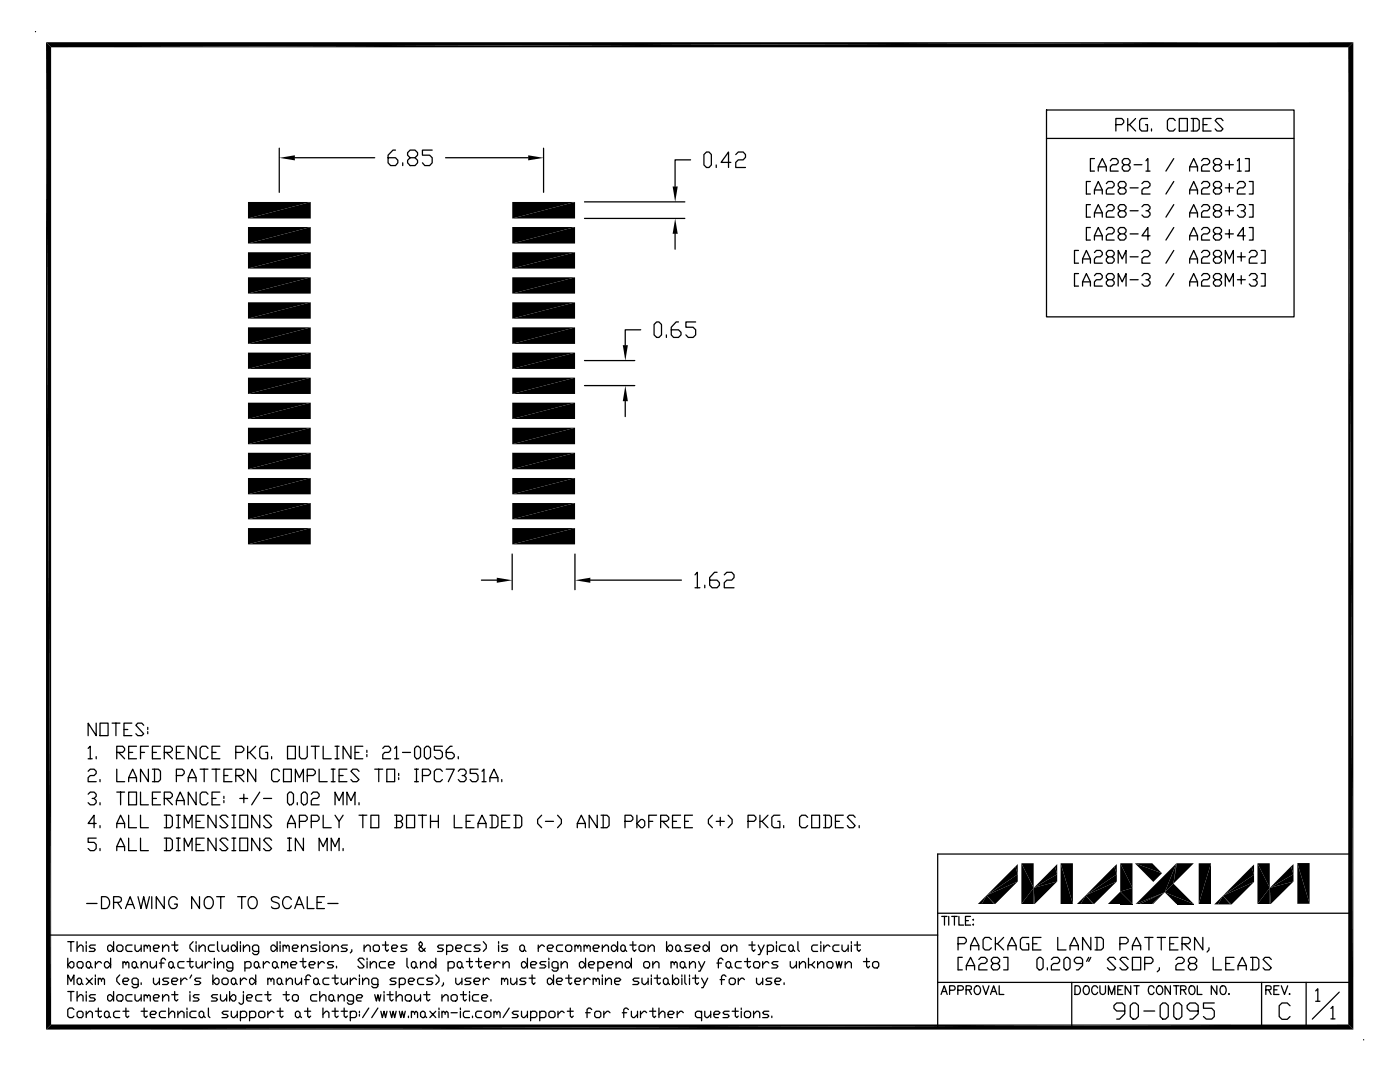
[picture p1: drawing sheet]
<svg xmlns="http://www.w3.org/2000/svg" width="279mm" height="216mm" viewBox="0 0 279 216" stroke-linecap="round" stroke-linejoin="round" font-family="sans-serif">
<g fill="none" stroke="#000" stroke-width=".25">
<path d="M7.1 6.3h.1M55.7 29.6v8.8M58.8 31.5h16M78.9 30h-.5l-1 1v1.5l.6 .5h.9l.5-.5v-.5l-.5-.5h-1.5M80.4 32.5v.5M81.9 31.5l-.6-.5v-.5l.6-.5h.9l.5 .5v.5l-.5 .5h-.9l-.6 .5v.5l.6 .5h.9l.5-.5v-.5l-.5-.5M86.3 30h-2v1h1.4l.6 .5v1l-.6 .5h-.9l-.5-.5M88.9 31.5h16.5M108.5 29.6v8.8M137.8 31.9h-3.1v5.3M140.5 30.8l.5-.5h.5l.5 .5v2.1l-.5 .5h-.5l-.5-.5zM142.9 32.9v.5"/>
<path d="M145.9 32.4h-2l1.5-2.1v3.1M146.8 30.8l.5-.5h1l.5 .5v.6l-.5 .5h-1l-.5 .5v1h2M208.9 21.9h49.4v41.3h-49.4zM208.9 27.6h49.4M217.6 36.2h-.8v2.5h.8M218.4 31.6h-.8v2.5h.8M218.4 38.7v-.8l.8-1.7 .8 1.7v.8M218.4 37.9h1.6M219.2 34.1v-.8l.8-1.7 .8 1.7v.8M219.2 33.3h1.6M220.8 36.6l.4-.4h.8l.4 .4v.5l-.4 .4h-.8l-.4 .4v.8h1.6M221.6 32.1l.4-.5h.8l.4 .5v.4l-.4 .4h-.8l-.4 .4v.8h1.6"/>
<path d="M222.7 24.9h1.2l.4-.5v-.3l-.4-.5h-1.2v2.5M223.5 37.5l-.3-.4v-.5l.3-.4h.8l.4 .4v.5l-.4 .4h-.8l-.3 .4v.4l.3 .4h.8l.4-.4v-.4l-.4-.4M224.3 32.9l-.3-.4v-.4l.3-.5h.8l.4 .5v.4l-.4 .4h-.8l-.3 .4v.4l.3 .4h.8l.4-.4v-.4l-.4-.4M225.1 23.6v2.5M225.4 24.9l1.2 1.2M225.5 37.5h1.6M226.3 32.9h1.6M226.6 23.6l-1.2 1.3h-.3M227.9 36.6l.4-.4h.8l.4 .4v.5l-.4 .4h-.8l-.4 .4v.8h1.6M228.7 32.1l.4-.5v2.5M228.7 34.1h.8M229 23.6h-1.2l-.4 .5v1.6l.4 .4h1.2v-1.2h-.4"/>
<path d="M229.8 25.7v.4M234.3 31.6l-1.6 2.5M234.3 36.2l-1.6 2.5M234.5 24.1l-.3-.5h-.8l-.4 .5v1.6l.4 .4h.8l.3-.4M235.4 23.6h1.6v2.5h-1.6zM237.4 34.1v-.8l.8-1.7 .8 1.7v.8M237.4 38.7v-.8l.8-1.7 .8 1.7v.8M237.4 33.3h1.6M237.4 37.9h1.6M237.7 23.6h1.2l.4 .5v1.6l-.4 .4h-1.2M238.1 23.6v2.5M239.8 32.1l.4-.5h.8l.4 .5v.4l-.4 .4h-.8l-.4 .4v.8h1.6"/>
<path d="M239.8 36.6l.4-.4h.8l.4 .4v.5l-.4 .4h-.8l-.4 .4v.8h1.6M240.1 24.9h.8M241.7 23.6h-1.6v2.5h1.6M242.6 32.9l-.4-.4v-.4l.4-.5h.8l.4 .5v.4l-.4 .4h-.8l-.4 .4v.4l.4 .4h.8l.4-.4v-.4l-.4-.4M242.6 37.5l-.4-.4v-.5l.4-.4h.8l.4 .4v.5l-.4 .4h-.8l-.4 .4v.4l.4 .4h.8l.4-.4v-.4l-.4-.4M244.1 24.1l-.4-.5h-.8l-.4 .5 1.6 1.6-.4 .4h-.8l-.4-.4M244.5 32.9h1.6M244.5 37.5h1.6M245.3 32.1v1.6M245.3 36.6v1.7M247 32.1l.3-.5v2.5M247 36.6l.3-.4h.8l.4 .4v.5l-.4 .4h-.8l-.3 .4v.8h1.5"/>
<path d="M247 34.1h.7M248.5 31.6h.8v2.5h-.8M249.3 36.2h.8v2.5h-.8M116.6 43.6h20.1M116.6 40.3h20.1M134.7 46.6v3.1M215.2 50h-.8v2.5h.8M215.2 54.6h-.8v2.5h.8M216 52.5v-.8l.8-1.7 .8 1.7v.8M216 57.1v-.9l.8-1.6 .8 1.6v.9M216 51.7h1.6M216 56.2h1.6"/>
<path d="M217.6 40.8h-.8v2.5h.8M217.6 45.4h-.8v2.5h.8M218.4 43.3v-.8l.8-1.7 .8 1.7v.8M218.4 47.9v-.8l.8-1.7 .8 1.7v.8M218.4 50.4l.4-.4h.8l.4 .4v.4l-.4 .4h-.8l-.4 .5v.8h1.6M218.4 55l.4-.4h.8l.4 .4v.4l-.4 .4h-.8l-.4 .4v.9h1.6M218.4 42.5h1.6M218.4 47.1h1.6M220.8 41.3l.4-.5h.8l.4 .5v.3l-.4 .5h-.8l-.4 .4v.8h1.6M220.8 45.8l.4-.4h.8l.4 .4v.4l-.4 .5h-.8l-.4 .4v.8h1.6M221.2 51.2l-.4-.4v-.4l.4-.4h.8l.4 .4v.4l-.4 .4h-.8l-.4 .5v.4l.4 .4h.8l.4-.4v-.4l-.4-.5M221.2 55.8l-.4-.4v-.4l.4-.4h.8l.4 .4v.4l-.4 .4h-.8l-.4 .4v.5l.4 .4h.8l.4-.4v-.5l-.4-.4"/>
<path d="M223.2 52.5v-2.5l.8 1.7 .7-1.7v2.5M223.2 57.1v-2.5l.8 1.6 .7-1.6v2.5M223.5 42.1l-.3-.5v-.3l.3-.5h.8l.4 .5v.3l-.4 .5h-.8l-.3 .4v.4l.3 .4h.8l.4-.4v-.4l-.4-.4M223.5 46.7l-.3-.5v-.4l.3-.4h.8l.4 .4v.4l-.4 .5h-.8l-.3 .4v.4l.3 .4h.8l.4-.4v-.4l-.4-.4M225.5 42.1h1.6M225.5 46.7h1.6M225.5 51.2h1.6M225.5 55.8h1.6M227.9 41.3l.4-.5h.8l.4 .5v.3l-.4 .5h-.4M227.9 50.4l.4-.4h.8l.4 .4v.4l-.4 .4h-.8l-.4 .5v.8h1.6M227.9 55l.4-.4h.8l.4 .4v.4l-.4 .4h-.4M229.1 42.1l.4 .4v.4l-.4 .4h-.8l-.4-.4"/>
<path d="M229.1 55.8l.4 .4v.5l-.4 .4h-.8l-.4-.4M229.5 47.1h-1.6l1.2-1.7v2.5M234.3 40.8l-1.6 2.5M234.3 45.4l-1.6 2.5M234.3 50l-1.6 2.5M234.3 54.6l-1.6 2.5M237.4 43.3v-.8l.8-1.7 .8 1.7v.8M237.4 47.9v-.8l.8-1.7 .8 1.7v.8M237.4 52.5v-.8l.8-1.7 .8 1.7v.8M237.4 57.1v-.9l.8-1.6 .8 1.6v.9M237.4 42.5h1.6M237.4 47.1h1.6"/>
<path d="M237.4 51.7h1.6M237.4 56.2h1.6M239.8 41.3l.4-.5h.8l.4 .5v.3l-.4 .5h-.8l-.4 .4v.8h1.6M239.8 45.8l.4-.4h.8l.4 .4v.4l-.4 .5h-.8l-.4 .4v.8h1.6M239.8 50.4l.4-.4h.8l.4 .4v.4l-.4 .4h-.8l-.4 .5v.8h1.6M239.8 55l.4-.4h.8l.4 .4v.4l-.4 .4h-.8l-.4 .4v.9h1.6M242.6 42.1l-.4-.5v-.3l.4-.5h.8l.4 .5v.3l-.4 .5h-.8l-.4 .4v.4l.4 .4h.8l.4-.4v-.4l-.4-.4M242.6 46.7l-.4-.5v-.4l.4-.4h.8l.4 .4v.4l-.4 .5h-.8l-.4 .4v.4l.4 .4h.8l.4-.4v-.4l-.4-.4M242.6 51.2l-.4-.4v-.4l.4-.4h.8l.4 .4v.4l-.4 .4h-.8l-.4 .5v.4l.4 .4h.8l.4-.4v-.4l-.4-.5M242.6 55.8l-.4-.4v-.4l.4-.4h.8l.4 .4v.4l-.4 .4h-.8l-.4 .4v.5l.4 .4h.8l.4-.4v-.5l-.4-.4M244.5 52.5v-2.5l.8 1.7 .8-1.7v2.5M244.5 57.1v-2.5l.8 1.6 .8-1.6v2.5"/>
<path d="M244.5 42.1h1.6M244.5 46.7h1.6M245.3 41.3v1.6M245.3 45.8v1.7M247 41.3l.3-.5h.8l.4 .5v.3l-.4 .5h-.4M247 51.2h1.5M247 55.8h1.5M247.7 50.4v1.7M247.7 55v1.7M248.1 42.1l.4 .4v.4l-.4 .4h-.8l-.3-.4M248.5 47.1h-1.5l1.1-1.7v2.5M249.3 40.8h.8v2.5h-.8"/>
<path d="M249.3 45.4h.8v2.5h-.8M249.3 50.4l.4-.4h.8l.4 .4v.4l-.4 .4h-.8l-.4 .5v.8h1.6M249.3 55l.4-.4h.8l.4 .4v.4l-.4 .4h-.4M250.5 55.8l.4 .4v.5l-.4 .4h-.8l-.4-.4M251.7 50h.8v2.5h-.8M251.7 54.6h.8v2.5h-.8M116.6 71.9h10.1M116.6 76.9h10.1M127.9 65.8h-3.1v3.1M130.5 64.7l.5-.5h.5l.5 .5v2.1l-.5 .5h-.5l-.5-.5zM133 66.8v.5M135.4 64.2h-.5l-.9 1.1v1.5l.4 .5h1l.5-.5v-.5l-.5-.5h-1.4"/>
<path d="M138.8 64.2h-1.9v1.1h1.4l.5 .5v1l-.5 .5h-.9l-.5-.5M124.8 80v3.1M96.1 115.8h3M102.2 110.6v7.1M114.7 110.6v7.1M117.8 115.8h18.2M138.7 114.7l.5-.5v3.1M138.7 117.3h1M140.7 116.8v.5M143.1 114.2h-.5l-1 1.1v1.5l.5 .5h1l.5-.5v-.5l-.5-.5h-1.5M144.5 114.7l.6-.5h.9l.5 .5v.6l-.5 .5h-.9l-.6 .5v1h2M17.6 149.3l.4-.4v2.5"/>
<path d="M17.6 153.9l.4-.4h.8l.4 .4v.4l-.4 .4h-.8l-.4 .5v.8h1.6M17.6 158.5l.4-.4h.8l.4 .4v.4l-.4 .4h-.4M17.6 151.4h.8M18.8 159.3l.4 .4v.5l-.4 .4h-.8l-.4-.4M19.2 144.3v2.5l-1.6-2.5v2.5M19.2 151v.4M20 144.3h1.6v2.5h-1.6zM20 155.6v.4M22.4 144.3h1.5M23.1 144.3v2.5M23.3 150.1h1.2l.4-.4v-.4l-.4-.4h-1.2v2.5M23.3 153.5v2.5h1.6"/>
<path d="M23.3 158.1h1.6M23.7 150.1l1.2 1.3M24.1 158.1v2.5M24.7 145.6h.8M25.7 156v-.8l.8-1.7 .7 1.7v.8M25.7 158.1h1.5v2.5h-1.5zM25.7 150.1h.8M25.7 155.2h1.5M26.3 144.3h-1.6v2.5h1.6M27.2 148.9h-1.5v2.5h1.5M28 158.1v2.5h1.6M28 150.1h.9"/>
<path d="M28.7 144.7l-.4-.4h-.8l-.4 .4 1.6 1.7-.4 .4h-.8l-.4-.4M29.5 145.1v.5M29.5 146v.4M29.6 148.9h-1.6v2.5M29.6 153.5v2.5l-1.6-2.5v2.5M30.4 153.5h1.2l.4 .4v1.7l-.4 .4h-1.2M30.4 150.1h.8M30.4 159.3h.8M30.8 153.5v2.5M32 148.9h-1.6v2.5h1.6M32 158.1h-1.6v2.5h1.6M32.8 150.1h1.2l.4-.4v-.4l-.4-.4h-1.2v2.5"/>
<path d="M32.8 159.3h1.2l.4-.4v-.4l-.4-.4h-1.2v2.5M33.2 150.1l1.2 1.3M33.2 159.3l1.2 1.3M35.2 154.7h1.2l.4-.4v-.4l-.4-.4h-1.2v2.5M35.2 150.1h.8M35.2 159.7h1.6M36.8 148.9h-1.6v2.5h1.6M37.6 156v-.8l.7-1.7 .8 1.7v.8M37.6 155.2h1.5M39.1 148.9v2.5l-1.5-2.5v2.5M39.1 158.1v2.5l-1.5-2.5v2.5M39.9 153.5h1.6"/>
<path d="M40.7 153.5v2.5M41.5 149.3l-.4-.4h-.8l-.4 .4v1.7l.4 .4h.8l.4-.4M41.5 158.5l-.4-.4h-.8l-.4 .4v1.7l.4 .4h.8l.4-.4M42.3 150.1h.8M42.3 153.5h1.6M42.3 159.3h.8M43.1 153.5v2.5M43.9 148.9h-1.6v2.5h1.6M43.9 158.1h-1.6v2.5h1.6M44.7 154.7h.8M44.7 158.9v.4M44.7 159.7v.5"/>
<path d="M46.3 153.5h-1.6v2.5h1.6M47.1 150.1h1.1l.5-.4v-.4l-.5-.4h-1.1v2.5M47.1 154.7h1.1l.5-.4v-.4l-.5-.4h-1.1v2.5M47.5 154.7l1.2 1.3M47.9 159.3h1.5M48.7 158.5v1.7M49.4 148.9v2.5M49.8 150.1l1.2 1.3M51 148.9l-1.2 1.2h-.4M51 153.5v2.5l-1.6-2.5v2.5M51.8 158.1l-1.6 2.5M52.6 159.3h1.6"/>
<path d="M53.4 148.9h-1.2l-.4 .4v1.7l.4 .4h1.2v-1.3h-.4M54.2 151v.4M55.8 153.9l-.4-.4h-.8l-.4 .4v1.7l.4 .4h.8l.4-.4M56.6 153.5h1.5v2.5h-1.5zM57.4 148.9h1.5v2.5h-1.5zM57.8 158.1h.3l.5 .4v1.7l-.5 .4h-.3l-.4-.4v-1.7zM58.9 156v-2.5l.9 1.7 .8-1.7v2.5M59.8 148.9v2.1l.3 .4h.8l.4-.4v-2.1M60.6 158.1h.3l.4 .4v1.7l-.4 .4h-.3l-.5-.4v-1.7zM61.3 154.7h1.2l.4-.4v-.4l-.4-.4h-1.2v2.5M62.1 158.5l.4-.4h.8l.4 .4v.4l-.4 .4h-.8l-.4 .4v.9h1.6M62.1 148.9h1.6"/>
<path d="M62.9 148.9v2.5M63.7 153.5v2.5h1.6M64.5 148.9v2.5h1.6M66.1 153.5h.8M66.1 156h.8M66.5 153.5v2.5M66.9 151.4h.8M66.9 148.9h.8M67.3 148.9v2.5M67.7 154.7h.8M69.2 153.5h-1.5v2.5h1.5M70 148.9v2.5l-1.5-2.5v2.5"/>
<path d="M70.8 150.1h.8M71.6 153.9l-.4-.4h-.8l-.4 .4 1.6 1.7-.4 .4h-.8l-.4-.4M72.4 148.9h-1.6v2.5h1.6M73.2 149.7v.4M73.2 150.6v.4M74.8 153.5h1.6M75.6 153.5v2.5M76.4 149.3l.4-.4h.8l.4 .4v.4l-.4 .4h-.8l-.4 .5v.8h1.6M77.2 153.5h1.6v2.5h-1.6zM78.8 149.3l.3-.4v2.5M78.8 151.4h.8M79.6 154.3v.4"/>
<path d="M79.6 155.2v.4M80.3 150.1h1.6M82.7 153.5h.8M82.7 156h.8M83.1 148.9h.4l.4 .4v1.7l-.4 .4h-.4l-.4-.4v-1.7zM83.1 153.5v2.5M84.3 154.7h1.2l.4-.4v-.4l-.4-.4h-1.2v2.5M84.7 149.3l.4-.4h.4l.4 .4v1.7l-.4 .4h-.4l-.4-.4zM88.3 148.9h-1.6v.8h1.2l.4 .4v.9l-.4 .4h-.8l-.4-.4M88.3 153.9l-.4-.4h-.8l-.4 .4v1.7l.4 .4h.8l.4-.4M89 153.5h1.7l-1.2 2.5M90.2 148.9h-.3l-.9 .8v1.3l.5 .4h.7l.5-.4v-.4l-.5-.5h-1.2"/>
<path d="M91.5 153.9l.3-.4h.8l.4 .4v.4l-.4 .4h-.4M91.5 151v.4M92.6 154.7l.4 .5v.4l-.4 .4h-.8l-.3-.4M95.4 153.5h-1.6v.8h1.2l.4 .4v.9l-.4 .4h-.8l-.4-.4M96.2 153.9l.4-.4v2.5M96.2 156h.8M97.8 156v-.8l.8-1.7 .8 1.7v.8M97.8 155.2h1.6M100.1 155.6v.4M19.2 164.3h-1.6l1.2-1.6v2.5M19.2 167.2h-1.6v.9h1.2l.4 .4v.8l-.4 .4h-.8l-.4-.4M20 160.2v.4"/>
<path d="M20 164.7v.5M20 169.3v.4M20.3 178.9h.8a1.26 1.26 0 0 1 .8 1.2 1.26 1.26 0 0 1-.8 1.2h-.8zM23.3 165.2v-.9l.8-1.6 .8 1.6v.9M23.3 169.7v-.8l.8-1.7 .8 1.7v.8M23.3 164.3h1.6M23.3 168.9h1.6M25.7 162.7v2.5h1.5M25.7 167.2v2.5h1.5M27.5 178.9l.6 2.4 .6-2.4 .5 2.4 .6-2.4M28 162.7v2.5h1.6M28 167.2v2.5h1.6"/>
<path d="M30.3 178.9v2.4M32.8 162.7h1.2l.4 .4v1.6l-.4 .5h-1.2M32.8 167.2h1.2l.4 .5v1.6l-.4 .4h-1.2M32.8 178.9v2.4l-1.6-2.4v2.4M33.2 162.7v2.5M33.2 167.2v2.5M35.2 160.6v-.9l.8-1.6 .8 1.6v.9M35.2 162.7h.8M35.2 165.2h.8M35.2 167.2h.8M35.2 169.7h.8M35.4 179.5a.87 .87 0 0 0-1-.6 .87 .87 0 0 0-.7 .9 1.08 1.08 0 0 0 .2 1.1 1.08 1.08 0 0 0 1.1 .3l.3-.2 .1-.6h-.6"/>
<path d="M35.6 162.7v2.5M35.6 167.2v2.5M36.8 165.2v-2.5l.8 1.6 .7-1.6v2.5M36.8 169.7v-2.5l.8 1.7 .7-1.7v2.5M39.1 163.9h.8M39.1 168.5h.8M39.8 178.9v2.4l-1.6-2.4v2.4M40.7 162.7h-1.6v2.5h1.6M40.7 167.2h-1.6v2.5h1.6M41 179.3a.89 .89 0 0 1 1-.4 .89 .89 0 0 1 .6 .9 1.09 1.09 0 0 1-.3 1.2 1.09 1.09 0 0 1-1.1 .2 1.58 1.58 0 0 1-.2-1.9zM43.1 162.7v2.5l-1.6-2.5v2.5M43.1 167.2v2.5l-1.6-2.5v2.5"/>
<path d="M43.2 178.9h1.6M44 178.9v2.4M45.5 163.1l-.4-.4h-.8l-.4 .4 1.6 1.6-.4 .5h-.8l-.4-.5M45.5 167.7l-.4-.5h-.8l-.4 .5 1.6 1.6-.4 .4h-.8l-.4-.4M46.3 162.7h.8M46.3 165.2h.8M46.3 167.2h.8M46.3 169.7h.8M46.7 162.7v2.5M46.7 167.2v2.5M47.4 178.9h1.6M47.9 162.7h1.5v2.5h-1.5z"/>
<path d="M47.9 167.2h1.5v2.5h-1.5zM48.2 178.9v2.4M49.9 179a1.13 1.13 0 0 1 1.4 .5 1.13 1.13 0 0 1-.2 1.5 .87 .87 0 0 1-1 .3 .87 .87 0 0 1-.6-.9 1.29 1.29 0 0 1 .4-1.4zM51.8 162.7v2.5l-1.6-2.5v2.5M51.8 167.2v2.5l-1.6-2.5v2.5M54.2 163.1l-.4-.4h-.8l-.4 .4 1.6 1.6-.4 .5h-.8l-.4-.5M54.2 167.7l-.4-.5h-.8l-.4 .5 1.6 1.6-.4 .4h-.8l-.4-.4M55.7 179.3a.88 .88 0 0 0-.8-.4 .88 .88 0 0 0-.7 .6l.1 .2 .3 .2 .7 .2a.58 .58 0 0 1 .4 .7 .58 .58 0 0 1-.5 .5l-.8-.1-.2-.2M57.4 165.2v-.9l.7-1.6 .8 1.6v.9M57.4 164.3h1.5M57.4 167.2h.7M57.4 169.7h.7"/>
<path d="M57.8 167.2v2.5M58.1 179.5a.9 .9 0 0 0-1-.6 .9 .9 0 0 0-.7 .9 1.09 1.09 0 0 0 .3 1.2 1.09 1.09 0 0 0 1.1 .2l.3-.5M59.3 160.2v.4M59.8 163.9h1.1l.4-.4v-.4l-.4-.4h-1.1v2.5M60.6 167.2v2.5l-1.7-2.5v2.5M61.3 178.9v2.4h1.4M62.1 163.9h1.2l.4-.4v-.4l-.4-.4h-1.2v2.5M63.7 169.7v-2.5l.8 1.7 .8-1.7v2.5M64.5 162.7v2.5h1.6M64.7 178.9h-1.4v2.4h1.4M66.1 169.7v-2.5l.8 1.7 .8-1.7v2.5M66.9 160.6v-2.5l.8 1.6 .8-1.6v2.5"/>
<path d="M66.9 162.7l.8 1.2v1.3M68.5 162.7l-.8 1.2M68.5 169.3v.4M69.2 160.6v-2.5l.8 1.6 .8-1.6v2.5M71.6 160.2v.4M71.6 162.7h1.6M72.4 162.7v2.5M74 162.7h1.6v2.5h-1.6zM78.8 162.7h1.1l.4 .4v.4l-.4 .4M79.1 163.9h.8l.4 .4v.4l-.4 .5h-1.1M79.1 162.7v2.5M81.1 162.7h1.6v2.5h-1.6z"/>
<path d="M83.5 162.7h1.6M84.3 162.7v2.5M85.9 163.9h1.6M85.9 162.7v2.5M87.5 162.7v2.5M90.7 162.7v2.5h1.5M93 163.9h.8M94.6 162.7h-1.6v2.5h1.6M95.4 165.2v-.9l.8-1.6 .8 1.6v.9M95.4 164.3h1.6M97.8 162.7h1.2l.4 .4v1.6l-.4 .5h-1.2M98.2 162.7v2.5"/>
<path d="M100.1 163.9h.8M101.7 162.7h-1.6v2.5h1.6M102.6 162.7h1.1l.4 .4v1.6l-.4 .5h-1.1M102.9 162.7v2.5M108.1 162.7l-.8 .8v.8l.8 .9M108.9 163.9h1.6M111.3 162.7l.7 .8v.8l-.7 .9M115.2 165.2v-.9l.8-1.6 .8 1.6v.9M115.2 164.3h1.6M119.2 162.7v2.5l-1.6-2.5v2.5M120 162.7h1.1l.5 .4v1.6l-.5 .5h-1.1M120.4 162.7v2.5"/>
<path d="M124.7 163.9h1.2l.4-.4v-.4l-.4-.4h-1.2v2.5M127.1 164.3l.8-.8h.4l.4 .4v.8l-.4 .5h-.4zM127.1 162.7v2.5M129.5 163.9h.8M131 162.7h-1.5v2.5M131.8 163.9h1.2l.5-.4v-.4l-.5-.4h-1.2v2.5M132.3 163.9l1.2 1.3M134.2 163.9h.8M135.8 162.7h-1.6v2.5h1.6M136.6 163.9h.8M138.2 162.7h-1.6v2.5h1.6M142.2 162.7l-.8 .8v.8l.8 .9"/>
<path d="M142.9 163.9h1.6M143.7 163.1v1.6M145.3 162.7l.8 .8v.8l-.8 .9M149.3 163.9h1.2l.4-.4v-.4l-.4-.4h-1.2v2.5M151.7 162.7v2.5M152.1 163.9l1.2 1.3M153.3 162.7l-1.2 1.2h-.4M155.6 162.7h-1.1l-.5 .4v1.6l.5 .5h1.1v-1.3h-.4M156.4 164.7v.5M161.2 163.1l-.4-.4h-.8l-.4 .4v1.6l.4 .5h.8l.4-.5M162 162.7h1.6v2.5h-1.6zM164.4 162.7h1.1l.4 .4v1.6l-.4 .5h-1.1"/>
<path d="M164.7 162.7v2.5M166.7 163.9h.8M168.3 162.7h-1.6v2.5h1.6M170.7 163.1l-.4-.4h-.8l-.4 .4 1.6 1.6-.4 .5h-.8l-.4-.5M171.5 164.7v.5M269.6 170.4h-82.5v34.5M9.7 186.6h177.4M13.5 196.4v-1.9l.7 1.3 .6-1.3v1.9M13.5 197.8h1.3M13.5 187.9h1.3M13.5 191.2v1.9M14.2 191.9h.3l.3 .3v.6l-.3 .3h-.3l-.7-.6z"/>
<path d="M14.2 187.9v1.9M14.2 197.8v1.9M15.4 189.2l.6-.6h.3l.3 .3v.9M15.4 192.2l.3-.3h.6l.3 .3v.6l-.3 .3h-.6l-.3-.3zM15.4 195.5l.3-.3h.3l.3 .3v.6l-.3 .3h-.3l-.3-.3zM15.4 199.1l.6-.6h.3l.3 .3v.9M15.4 187.9v1.9M15.4 197.8v1.9M16.3 196.1l.3 .3M17.2 187.9v.3M17.2 188.6v1.2M17.2 197.8v.3"/>
<path d="M17.2 198.5v1.2M17.2 195.2l1.2 1.2M17.3 180.3h2.1M17.5 191.9h.3l.3 .3v.6l-.3 .3h-.3l-.3-.3v-.6zM18.1 192.8l.3 .3M18.4 195.2l-1.2 1.2M19 188.6h-.9l-.3 .3 .3 .3h.6l.3 .3-.3 .3h-.9M19 198.5h-.9l-.3 .3 .3 .3h.6l.3 .4-.3 .2h-.9M19 191.9v1.2M19 194.5v.3M19 195.2v1.2M19.6 195.5l.4-.3 .3 .3v.3"/>
<path d="M19.6 195.2v1.2M20.3 192.2l-.3-.3h-.4l-.6 .6M20.3 195.5l.3-.3 .2 .3v.9M20.8 192.2l.3-.3h.4l.6 .6-.6 .6h-.4l-.3-.3zM21.8 188.6h.3l.6 .6-.6 .6h-.3l-.3-.3v-.6zM21.8 198.5h.3l.6 .6-.6 .6h-.3l-.3-.2v-.7zM22.1 191.2v1.9M22.7 180.1l1.3-.2a.56 .56 0 0 0 0-.9l-1.3-.1v2.4M22.7 187.9v1.9M22.7 197.8v1.9M23.3 188.9l.3-.3h.6l.3 .3v.6l-.3 .3h-.6l-.3-.3zM23.3 198.8l.3-.3h.6l.3 .3v.7l-.3 .2h-.6l-.3-.2z"/>
<path d="M23.4 180.1l.8 1.2M23.9 194.5l-.6 .7v.6l.6 .6M24.5 192.2l.3-.3 .3 .3v.3M24.5 195.8h.9l.3-.3-.3-.3h-.6l-.3 .3v.6l.3 .3h.6M24.5 191.9v1.2M25 181.3l1-2.4 .9 2.4M25.1 192.2l.3-.3 .3 .3v.9M25.4 180.5h1.1M26.4 188.6h-1l-.3 .3v.6l.3 .3h1M26.4 198.5h-1l-.3 .3v.7l.3 .2h1M26.6 191.9h.3l.3 .3v.6l-.3 .3h-.3l-.2-.3v-.6zM26.9 188.6v.9l.3 .3h.4l.6-.6"/>
<path d="M26.9 198.5v1l.3 .2h.4l.6-.6M27.2 192.8l.4 .3M27.6 196.4h-1l-.2-.3v-.6l.2-.3h.6l.4 .3v1.3l-.4 .3h-.6l-.2-.3M28.2 192.5l.6-.6h.3l.3 .3v.9M28.2 188.6v1.2M28.2 191.9v1.2M28.2 196.1v.3M28.2 198.5v1.2M28.8 188.9l.3-.3 .3 .3v.3M28.8 198.8l.3-.3 .3 .3v.3M28.8 188.6v1.2M28.8 198.5v1.2"/>
<path d="M29.4 188.9l.3-.3 .3 .3v.9M29.4 198.8l.3-.3 .3 .3v.9M30 191.9v.9l.3 .3h.3l.6-.6M30.6 189.2h.9l.3-.3-.3-.3h-.6l-.3 .3v.6l.3 .3h.6M30.6 195.2v.9l.3 .3h.3l.6-.6M30.6 199.1h.9l.3-.3-.3-.3h-.6l-.3 .3v.7l.3 .2h.6M31.2 191.9v1.2M31.8 192.2h.9M31.8 195.2v1.2M32.4 189.2l.6-.6h.3l.4 .3v.9M32.4 199.1l.6-.6h.3l.4 .3v.9M32.4 188.6v1.2"/>
<path d="M32.4 198.5v1.2M33 191.5l-.3-.3h-.3l-.2 .3v1.6M33.7 195.2h-1l-.3 .3 .3 .3h.6l.4 .3-.4 .3h-.9M34 191.9h.3l.3 .3v.6l-.3 .3h-.3l-.3-.3v-.6zM34.3 195.8h.9l.3-.3-.3-.3h-.6l-.3 .3v.6l.3 .3h.6M34.3 188.6h1.2M34.3 198.5h1.2M34.6 192.8l.3 .3M34.9 187.9v1.6l.3 .3 .3-.3M34.9 197.8v1.7l.3 .2 .3-.2M36.1 195.2v1.2M36.7 191.9h-.9l-.3 .3v.6l.3 .3h.9"/>
<path d="M37.3 195.5l-.3-.3h-.3l-.6 .6M37.3 191.9h1.2M37.9 191.2v1.6l.3 .3 .3-.3M37.9 197.8v.3M37.9 198.5v1.2M38.2 194.5l-.3 .7M38.5 187.9l-.6 .7v.6l.6 .6M39.1 191.9v.9l.3 .3h.3l.7-.6M39.1 187.9v.3M39.1 188.6v1.2M39.7 189.2l.7-.6h.3l.3 .3v.9M39.7 198.5h-.9l-.3 .3 .3 .3h.6l.3 .4-.3 .2h-.9"/>
<path d="M39.7 188.6v1.2M40.1 195.2h-1l-.3 .3 .3 .3h.6l.4 .3-.4 .3h-.9M40.4 191.9v1.2M41 191.9v1.2M42.2 192.2l-.3-.3h-.3l-.6 .6M42.5 195.8l.6-.6h.3l.3 .3v.6l-.3 .3h-.3zM42.5 194.5v1.9M42.8 188.6h-.9l-.3 .3v.6l.3 .3h.9M42.8 191.2v.3M42.8 191.9v1.2M43.4 187.9v1.6l.3 .3M43.4 192.5l.6-.6h.3l.3 .3v.9"/>
<path d="M43.4 198.5h-.9l-.3 .3 .3 .3h.6l.3 .4-.3 .2h-.9M43.4 191.9v1.2M44 198.5v1l.3 .2h.3l.6-.6M44.3 188.6v.9l.3 .3h.3l.6-.6M44.3 195.5l.3-.3h.6l.3 .3v.6l-.3 .3h-.6l-.3-.3zM45.2 198.5v1.2M45.5 188.6v1.2M45.8 197.8v1.9M46.2 188.9l.3-.3h.3l.5 .6-.5 .6h-.3l-.3-.3zM46.2 195.5l.3-.3h.3l.3 .3v.6l-.3 .3h-.3l-.3-.3zM46.5 193.1h-1l-.3-.3v-.6l.3-.3h.7l.3 .3v1.3l-.3 .3h-.7l-.3-.3M46.5 198.5h.3l.3 .3v.7l-.3 .2h-.3l-.7-.6z"/>
<path d="M47.1 196.1l.2 .3M47.3 187.9v1.9M48 187.9v.3M48 188.6v1.2M48 195.2v1.2M48.6 189.2l.6-.6h.3l.3 .3v.9M48.6 198.5v1.6l-.3 .3h-.3l-.3-.3M48.6 188.6v1.2M48.6 197.8v.3M48.9 192.2l.3-.3h.6l.3 .3v.6l-.3 .3h-.9M48.9 191.9v1.9M49.2 195.5l-.3-.3h-.3l-.6 .6"/>
<path d="M49.2 199.1h.9l.3-.3-.3-.3h-.6l-.3 .3v.7l.3 .2h.6M49.8 195.5l.3-.3h.3l.6 .6-.6 .6h-.3l-.3-.3zM51 191.9h.3l.3 .3v.6l-.3 .3h-.3l-.3-.3v-.6zM51 194.5v1.9M51.6 189.8h-.9l-.3-.3v-.6l.3-.3h.6l.3 .3v1.2l-.3 .4h-.6l-.3-.4M51.6 192.8l.3 .3M52.3 198.5h-1l-.3 .3v.7l.3 .2h1M52.6 191.9v1.2M52.9 198.5h1.2M53.4 195.5l.4-.3 .3 .3v.3M53.4 197.8v1.7l.4 .2 .3-.2M53.4 195.2v1.2"/>
<path d="M53.8 192.2l-.4-.3h-.3l-.5 .6M54.1 188.9l.3-.3h.3l.6 .6-.6 .6h-.3l-.3-.3zM54.1 195.5l.3-.3 .3 .3v.9M54.7 191.9h.3l.3 .3v.6l-.3 .3h-.3l-.3-.3v-.6zM55.3 187.9v1.9M55.3 192.8l.3 .3M55.6 195.2h.3l.3 .3v.6l-.3 .3h-.3l-.3-.3v-.6zM55.9 187.9v.3M55.9 188.6v1.2M56.2 192.2l.3-.3 .3 .3v.3M56.2 191.9v1.2M56.2 196.1l.3 .3"/>
<path d="M56.5 188.9l.3-.3 .3 .3v.3M56.5 188.6v1.2M56.5 198.5h1.2M56.8 192.2l.3-.3 .3 .3v.9M57.1 188.9l.3-.3 .3 .3v.9M57.1 195.8l.6-.6h.3l.4 .3v.9M57.1 197.8v1.7l.3 .2 .3-.2M57.1 195.2v1.2M58 192.5h.9l.3-.3-.3-.3h-.5l-.4 .3v.6l.4 .3h.5M58.4 189.2h.8l.3-.3-.3-.3h-.5l-.3 .3v.6l.3 .3h.5M58.4 198.8l.3-.3h.5l.3 .3v.7l-.3 .2h-.5l-.3-.2zM58.8 181.3l.9-2.4 .9 2.4"/>
<path d="M58.9 195.2v.9l.3 .3h.3l.7-.6M59.2 180.5h1.1M59.9 191.9h1.2M60.2 189.2l.6-.6h.3l.3 .3v.9M60.2 188.6v1.2M60.2 195.2v1.2M60.5 191.2v1.6l.3 .3 .3-.3M60.8 195.5h.9M61.7 192.5h.9l.3-.3-.3-.3h-.6l-.3 .3v.6l.3 .3h.6M62 194.8l-.3-.3h-.3l-.3 .3v1.6M62.6 195.5l.3-.3h.3l.3 .3v.6l-.3 .3h-.3l-.3-.3zM63.2 188.6h-.9l-.3 .3 .3 .3h.6l.3 .3-.3 .3h-.9"/>
<path d="M63.2 198.5h-.9l-.3 .3v.7l.3 .2h.9M63.3 180.1h.9M63.5 191.9v1.2M63.5 196.1l.3 .3M63.8 199.1l.7-.6h.2l.3 .3v.9M63.8 187.9v.3M63.8 188.6v1.2M63.8 197.8v1.9M64.7 188.6h.6l.3 .3v.6l-.3 .3h-.6l-.2-.3v-.6zM64.7 192.2l-.2-.3h-.4l-.6 .6M65.4 180.3h2.1M65.6 195.2h-.9l-.2 .3v.6l.2 .3h.9"/>
<path d="M65.6 198.8l.4-.3h.3l.3 .3v.7l-.3 .2h-.3l-.4-.2zM66.3 189.2l.6-.6h.3l.3 .3v.9M66.3 188.6v1.2M66.3 195.2h1.2M66.6 191.9h-1l-.3 .3 .3 .3h.7l.3 .3-.3 .3h-1M66.6 199.5l.3 .2M66.9 194.5v1.6l.3 .3 .3-.3M67.2 192.8v.3M67.5 199.1l.6-.6h.3l.3 .3v.9M67.5 198.5v1.2M68.1 195.2v.9l.3 .3h.3l.6-.6M69.3 188.6h-.9l-.3 .3 .3 .3h.6l.3 .3-.3 .3h-.9"/>
<path d="M69.3 195.2v1.2M69.9 195.2v1.2M70.2 189.5v.3l-.3 .3M70.5 199.7h-.9l-.3-.2v-.7l.3-.3h.6l.3 .3v1.3l-.3 .3h-.6l-.3-.3M71.1 195.5l-.3-.3h-.3l-.6 .6M71.1 199.1h1l.3-.3-.3-.3h-.7l-.3 .3v.7l.3 .2h.7M71.7 194.5v.3M71.7 195.2v1.2M72.4 195.8l.6-.6h.3l.3 .3v.9M72.4 195.2v1.2M72.7 189.2l.6-.6h.3l.3 .3v.9M72.7 191.5l-.3-.3h-.7l-.3 .3 1.3 1.3-.3 .3h-.7l-.3-.3"/>
<path d="M72.7 188.6v1.2M73.3 191.2v.3M73.3 191.9v1.2M73.9 192.5l.6-.6h.3l.3 .3v.9M73.9 191.9v1.2M74.8 188.6h.6l.3 .3v.6l-.3 .3h-.6l-.3-.3v-.6zM74.8 198.5l.3 1.2 .3-1.2 .3 1.2 .3-1.2M75.4 196.4h-.9l-.3-.3v-.6l.3-.3h.6l.3 .3v1.3l-.3 .3h-.6l-.3-.3M76.3 188.6h1.2M76.6 197.8v.3M76.6 198.5v1.2M76.9 187.9v1.6l.3 .3 .3-.3"/>
<path d="M76.9 191.9h-.9l-.3 .3v.6l.3 .3h.9M77.2 198.5h1.3M77.5 192.5h1l.3-.3-.3-.3h-.7l-.3 .3v.6l.3 .3h.7M77.8 197.8v1.7l.4 .2 .3-.2M78.2 189.2h.9l.3-.3-.3-.3h-.6l-.3 .3v.6l.3 .3h.6M79.1 195.2h-.9l-.4 .3 .4 .3h.6l.3 .3-.3 .3h-1M79.1 199.1l.6-.6h.3l.3 .3v.9M79.1 197.8v1.9M79.7 195.5l.3-.3h.6l.3 .3v.6l-.3 .3h-.9M79.7 195.2v1.9M80.9 198.8l.3-.3h.6l.3 .3v.7l-.3 .2h-.6l-.3-.2zM81.2 188.6h-.9l-.3 .3 .3 .3h.6l.3 .3-.3 .3h-.9"/>
<path d="M81.2 191.2v1.6l.3 .3M81.5 195.8h.9l.3-.3-.3-.3h-.6l-.3 .3v.6l.3 .3h.6M82.1 192.2l.3-.3h.3l.3 .3v.6l-.3 .3h-.3l-.3-.3zM82.7 198.5v1l.3 .2h.3l.6-.6M83 192.8l.3 .3M83.9 192.5l.7-.6h.3l.3 .3v.9M83.9 191.9v1.2M83.9 198.5v1.2M84.6 195.2h-1l-.3 .3v.6l.3 .3h1M84.6 198.5h1.2M84.9 189.2l-.6 .6h-.4l-.3-.3v-.3l.7-.6v-.4l-.4-.3-.3 .3v.4l1.3 1.2M85.2 197.8v1.7l.2 .2 .4-.2"/>
<path d="M85.8 192.2l.3-.3h.3l.6 .6-.6 .6h-.3l-.3-.3zM86.4 195.2h-1l-.2 .3 .2 .3h.7l.3 .3-.3 .3h-.9M87 194.5l.6 .7v.6l-.6 .6M87 191.2v1.9M88.2 199.1l.6-.6h.3l.3 .3v.9M88.2 198.5v1.2M88.5 188.6h-.9l-.3 .3 .3 .3h.6l.3 .3-.3 .3h-.9M88.5 196.1v.3l-.3 .4M89.1 188.9l.3-.3h.6l.4 .3v.6l-.4 .3h-.9M89.1 188.6v1.9M89.4 192.2l.3-.3h.7l.3 .3v.6l-.3 .3h-1M89.4 191.9v1.9"/>
<path d="M90 198.8l.4-.3h.6l.2 .3v.7l-.2 .2h-.6l-.4-.2zM91 189.2h.9l.3-.3-.3-.3h-.7l-.2 .3v.6l.2 .3h.7M91 195.2v.9l.2 .3h.3l.7-.6M91.2 192.2l.3-.3h.4l.3 .3v.6l-.3 .3h-.4l-.3-.3zM91.9 198.5h1.2M92.2 192.8l.3 .3M92.2 195.2v1.2M92.5 197.8v1.7l.3 .2 .3-.2M93.1 191.9h1.2M93.7 191.2v1.6l.3 .3 .3-.3M93.7 197.8v.3M93.7 198.5v1.2"/>
<path d="M94 188.6h-.9l-.3 .3v.6l.3 .3h.9M94 195.2h-.9l-.3 .3 .3 .3h.6l.3 .3-.3 .3h-.9M94.6 195.8h.9l.3-.3-.3-.3h-.6l-.3 .3v.6l.3 .3h.6M94.9 191.9h1.2M95.5 191.2v1.6l.3 .3 .3-.3M95.5 198.5h-.9l-.3 .3v.7l.3 .2h.9M95.8 188.6h-.9l-.3 .3 .3 .3h.6l.3 .3-.3 .3h-.9M96.1 199.1h.9l.3-.3-.3-.3h-.5l-.4 .3v.7l.4 .2h.5M96.5 187.9l.5 .7v.6l-.5 .6M96.5 195.2v1.2M96.8 192.5h.8l.4-.3-.4-.3h-.6l-.2 .3v.6l.2 .3h.6M97.6 195.5l-.3-.3h-.3l-.5 .6"/>
<path d="M98 199.5v.2M98.6 191.9v1.2M99.5 187.9v.3M99.5 188.6v1.2M99.8 192.2l-.3-.3h-.3l-.6 .6M100.1 195.5l.3-.3 .3 .3v.3M100.1 195.2v1.2M100.4 192.5l.6-.6h.3l.3 .3v.9M100.4 191.9v1.2M100.7 195.5l.3-.3 .3 .3v.9M101.3 188.6h-.9l-.3 .3 .3 .3h.6l.3 .3-.3 .3h-.9M101.9 195.2v.9l.3 .3h.4l.5-.6"/>
<path d="M103.1 195.2v1.2M103.7 188.9l.4-.3h.3l.3 .3v.6l-.3 .3h-.3l-.4-.3zM104.1 192.2l.3-.3h.3l.6 .6-.6 .6h-.3l-.3-.3zM104.7 189.5l.3 .3M105 195.2h-.9l-.4 .3 .4 .3h.6l.3 .3-.3 .3h-1M105.3 191.2v1.9M105.6 195.2h1.2M105.9 192.5h.9l.3-.3-.3-.3h-.6l-.3 .3v.6l.3 .3h.6M106.2 194.5v1.6l.3 .3 .3-.3M107.4 188.6v1.2M108.6 188.9l-.3-.3h-.3l-.6 .6M108.9 191.9h-.9l-.3 .3 .3 .3h.6l.3 .3-.3 .3h-.9"/>
<path d="M109.2 189.2h1l.3-.3-.3-.3h-.7l-.3 .3v.6l.3 .3h.7M109.5 195.2h.3l.7 .6-.7 .6h-.3l-.3-.3v-.6zM109.5 191.2v.3M109.5 191.9v1.2M110.5 194.5v1.9M111.1 195.8h.9l.3-.3-.3-.3h-.6l-.3 .3v.6l.3 .3h.6M111.4 193.1h-.9l-.3-.3v-.6l.3-.3h.6l.3 .3v1.3l-.3 .3h-.6l-.3-.3M112 192.5l.6-.6h.3l.3 .3v.9M112 191.9v1.2M112.3 188.6h-.9l-.3 .3v.6l.3 .3h.9M112.9 188.9l.3-.3h.6l.3 .3v.6l-.3 .3h-.6l-.3-.3zM112.9 195.2h1.2"/>
<path d="M113.5 194.5v1.6l.3 .3 .3-.3M114.7 188.9l.3-.3 .3 .3v.3M114.7 195.8h.9l.3-.3-.3-.3h-.6l-.3 .3v.6l.3 .3h.6M114.7 188.6v1.2M115.3 188.9l.3-.3 .3 .3v.9M115.9 191.9h.4l.6 .6-.6 .6h-.4l-.3-.3v-.6zM116.6 188.9l.3-.3 .3 .3v.3M116.6 188.6v1.2M116.6 195.2v1.2M116.9 191.2v1.9M117.2 188.9l.3-.3 .3 .3v.9M117.5 192.5h.9l.3-.3-.3-.3h-.6l-.3 .3v.6l.3 .3h.6"/>
<path d="M117.8 195.5l-.3-.3h-.3l-.6 .6M118.4 189.2h.9l.3-.3-.3-.3h-.6l-.3 .3v.6l.3 .3h.6M118.4 195.5l.3-.3 .3 .3v.3M118.4 195.2v1.2M119 195.5l.3-.3 .3 .3v.9M119.3 192.2l.3-.3h.6l.3 .3v.6l-.3 .3h-.9M119.3 191.9v1.9M120.2 189.2l.6-.6h.3l.3 .3v.9M120.2 188.6v1.2M120.2 194.5v.3M120.2 195.2v1.2M120.8 195.8l.6-.6h.3l.3 .3v.9"/>
<path d="M120.8 195.2v1.2M121.1 192.5h.9l.4-.3-.4-.3h-.6l-.3 .3v.6l.3 .3h.6M122 188.9l.4-.3h.3l.6 .6-.6 .6h-.3l-.4-.3zM122.7 195.8h.8l.4-.3-.4-.3h-.5l-.3 .3v.6l.3 .3h.5M123 192.5l.5-.6h.4l.3 .3v.9M123 191.9v1.2M123.3 187.9v1.9M124.2 188.6h.3l.3 .3v.6l-.3 .3h-.3l-.3-.3v-.6zM124.8 189.5l.3 .3M125.1 191.9h.3l.6 .6-.6 .6h-.3l-.3-.3v-.6zM125.7 188.6h1.2M126 191.2v1.9"/>
<path d="M126.3 187.9v1.6l.3 .3 .3-.3M127.5 195.2h-.9l-.3 .3 .3 .3h.6l.3 .3-.3 .3h-.9M127.8 188.6h.7l.3 .3v.6l-.3 .3h-.7l-.3-.3v-.6zM128.1 195.2v.9l.4 .3h.3l.5-.6M128.8 191.9h.5l.3 .3v.6l-.3 .3h-.5l-.3-.3v-.6zM129.3 189.2l.7-.6h.3l.3 .3v.9M129.3 188.6v1.2M129.3 195.2v1.2M130 194.5v.3M130 195.2v1.2M130.3 192.5l.6-.6h.3l.3 .3v.9M130.3 191.9v1.2"/>
<path d="M130.6 195.2h1.2M131.2 194.5v1.6l.3 .3 .3-.3M132.4 195.5l.3-.3h.3l.3 .3v.6l-.3 .3h-.3l-.3-.3zM133 187.9v1.9M133.3 196.1l.3 .3M133.6 188.6h.3l.3 .3v.6l-.3 .3h-.3l-.6-.6zM133.9 192.2l.3-.3 .4 .3v.3M133.9 191.9v1.2M134.2 195.8l.7-.6h.2l.3 .3v.6l-.3 .3h-.2zM134.2 194.5v1.9M134.6 192.2l.3-.3 .2 .3v.9M135.1 188.6h.3l.3 .3v.6l-.3 .3h-.3l-.2-.3v-.6z"/>
<path d="M135.7 192.2l.4-.3h.3l.3 .3v.6l-.3 .3h-.3l-.4-.3zM135.7 189.5l.4 .3M136.1 194.5v.3M136.1 195.2v1.2M136.7 194.5v1.6l.3 .3M136.7 192.8l.3 .3M137.6 192.5l.6-.6h.3l.3 .3v.9M137.6 191.9v1.2M137.6 194.5v.3M137.6 195.2v1.2M137.9 188.6h-.9l-.3 .3 .3 .3h.6l.3 .3-.3 .3h-.9M138.2 195.2h1.2"/>
<path d="M138.5 189.2h.9l.3-.3-.3-.3h-.6l-.3 .3v.6l.3 .3h.6M138.8 194.5v1.6l.3 .3 .3-.3M139.4 191.9l.6 1.2M140 195.2l.7 1.2M140.3 188.9l.4-.3h.2l.6 .6-.6 .6h-.2l-.4-.3zM140.7 191.9l-1 1.9h-.3M141.2 195.2l-.9 1.9h-.3M141.5 187.9v1.9M143.1 192.2h.9M143.7 195.5h.9M144.3 188.6h.6l.3 .3v.6l-.3 .3h-.6l-.3-.3v-.6zM144.3 191.5l-.3-.3h-.3l-.3 .3v1.6"/>
<path d="M144.9 192.2l.3-.3h.3l.3 .3v.6l-.3 .3h-.3l-.3-.3zM144.9 194.8l-.3-.3h-.3l-.3 .3v1.6M145.8 189.2l.6-.6h.3l.3 .3v.9M145.8 195.2h.6l.3 .3v.6l-.3 .3h-.6l-.3-.3v-.6zM145.8 188.6v1.2M145.8 192.8l.3 .3M147.3 195.2v1.2M147.9 191.9h-.9l-.3 .3v.6l.3 .3h.9M148.6 195.5l-.3-.3h-.4l-.6 .6M148.6 191.9h1.2M149.2 191.2v1.6l.3 .3 .3-.3M149.5 188.6h1.2"/>
<path d="M150.1 187.9v1.6l.3 .3 .3-.3M150.4 192.2l.3-.3h.6l.3 .3v.6l-.3 .3h-.6l-.3-.3zM151 195.2v.9l.3 .3h.3l.6-.6M151.3 188.6l.6 1.2M152.2 191.9v1.2M152.2 195.2v1.2M152.5 188.6l-.9 1.9h-.3M153.1 188.9l.3-.3h.6l.4 .3v.6l-.4 .3h-.9M153.1 188.6v1.9M153.4 192.2l-.3-.3h-.3l-.6 .6M154 195.2h-.9l-.3 .3 .3 .3h.6l.3 .3-.3 .3h-.9M154.7 195.8h.9l.3-.3-.3-.3h-.6l-.3 .3v.6l.3 .3h.6"/>
<path d="M155 187.9v.3M155 188.6v1.2M155.3 191.9h-.9l-.4 .3 .4 .3h.6l.3 .3-.3 .3h-1M156.5 196.1v.3M156.8 188.6h-.9l-.3 .3v.6l.3 .3h.9M157.7 188.6h.3l.3 .3v.6l-.3 .3h-.3l-.3-.3v-.6zM157.7 191.9v.9l.3 .3h.3l.6-.6M158.3 189.5l.3 .3M158.9 191.9v1.2M159.2 187.9v1.6l.3 .3M159.5 192.5l.6-.6h.4l.3 .3v.9M159.5 191.9v1.2"/>
<path d="M161.4 191.2v1.9M162 192.5l.6 .6M162.6 191.9l-.6 .6h-.6M163.2 188.6h-.9l-.3 .3v.6l.3 .3h.9M163.2 192.5l.6-.6h.3l.3 .3v.9M163.2 191.9v1.2M163.8 187.9v.3M163.8 188.6v1.2M164.4 188.6v1.2M165.3 191.9h.6l.3 .3v.6l-.3 .3h-.6l-.3-.3v-.6zM165.6 188.9l-.3-.3h-.3l-.6 .6M166.9 191.9l.3 1.2 .2-1.2 .3 1.2 .3-1.2"/>
<path d="M167.4 188.6h-.8l-.4 .3v.6l.4 .3h.8M168 188.6v.9l.4 .3h.3l.6-.6M168.7 192.5l.6-.6h.3l.3 .3v.9M168.7 191.9v1.2M169.3 188.6v1.2M169.9 187.9v.3M169.9 188.6v1.2M170.5 188.6h1.2M171.1 187.9v1.6l.3 .3 .3-.3M172.3 191.9h1.2M173 191.2v1.6l.2 .3 .3-.3M174.1 192.2l.4-.3h.6l.3 .3v.6l-.3 .3h-.6l-.4-.3z"/>
<path d="M187.1 196h82.5M187.1 182.2h82.5M187.8 198.4l.6-1.7 .6 1.7M187.9 182.9h1.1M188.1 197.8h.7M188.5 182.9v1.7M189.3 182.9v1.7M189.5 197.6l1-.1a.47 .47 0 0 0-.3-.8h-.7v1.7M189.9 182.9h1.1M190.5 182.9v1.7M191.2 197.6h.7l.4-.3a.47 .47 0 0 0-.4-.6h-.7v1.7M191.2 188.3h1.3l.3-.4v-.4l-.3-.5h-1.3v2.5"/>
<path d="M191.4 182.9v1.7h.9M192 191h-.8v2.5h.8M192.7 183.7h.6M192.8 197.5h.9l.1-.6-.3-.2h-.7v1.7M192.8 193.5v-.8l.9-1.7 .8 1.7v.8M192.8 192.7h1.7M193.4 197.5l.5 .9M193.7 182.9h-1v1.7h1M193.7 189.5v-.8l.8-1.7 .8 1.7v.8M193.7 188.7h1.6M194.2 183.5v.1zM194.2 184.4v.2z"/>
<path d="M194.8 196.8a.82 .82 0 0 1 .9 .4 .82 .82 0 0 1-.2 1 .69 .69 0 0 1-.9 .1 .69 .69 0 0 1-.2-.9zM195.3 191.5l.5-.5h.8l.4 .5v.3l-.4 .5h-.8l-.5 .4v.8h1.7M196.2 196.7l.5 1.7 .7-1.7M197.7 198.4l.6-1.7 .6 1.7M197.8 187.5l-.4-.5h-.8l-.4 .5v1.6l.4 .4h.8l.4-.4M197.9 197.8h.8M198.2 192.3l-.4-.5v-.3l.4-.5h.9l.4 .5v.3l-.4 .5h-.9l-.4 .4v.4l.4 .4h.9l.4-.4v-.4l-.4-.4M198.6 187v2.5M199.1 188.3l1.2 1.2M199.4 196.7v1.7h.9M200.3 187l-1.2 1.3h-.5M200.3 191h.8v2.5h-.8"/>
<path d="M201.1 189.5v-.8l.9-1.7 .8 1.7v.8M201.1 188.7h1.7M205.3 187h-1.3l-.4 .5v1.6l.4 .4h1.3v-1.2h-.4M206.1 188.3h.8M206.9 191.5l.5-.5h.4l.4 .5v1.6l-.4 .4h-.4l-.5-.4zM207.8 187h-1.7v2.5h1.7M209 193.1v.4M209.8 191.5l.4-.5h.9l.4 .5v.3l-.4 .5h-.9l-.4 .4v.8h1.7M211.1 187v2.5h1.6M212.7 191h.4l.5 .5v1.6l-.5 .4h-.4l-.4-.4v-1.6zM213.6 189.5v-.8l.8-1.7 .8 1.7v.8M213.6 188.7h1.6"/>
<path d="M213.9 196v8.9M214.5 196.7a.91 .91 0 0 1 1.1 .6 .91 .91 0 0 1-.5 1.1h-.6zM216 192.3h-1.2l-.4-.5v-.3l.4-.5h.8l.4 .5v1.2l-.8 .8h-.4M216.5 196.8a.77 .77 0 0 1 .9 .3 .77 .77 0 0 1-.1 .9 .59 .59 0 0 1-.7 .4 .59 .59 0 0 1-.4-.6v-.4zM217.3 191l-.4 .8M217.7 187v2.5l-1.7-2.5v2.5M217.7 191l-.4 .8M218.5 187h1.3l.4 .5v1.6l-.4 .4h-1.3M218.9 187v2.5M219.1 197.1a.57 .57 0 0 0-.9-.3 .92 .92 0 0 0-.3 1 .92 .92 0 0 0 .8 .6l.4-.4M219.5 196.7v1.2a.55 .55 0 0 0 .6 .5 .55 .55 0 0 0 .5-.5v-1.2M221.2 198.4v-1.7l.6 1.7 .7-1.7v1.7"/>
<path d="M222.7 191.5l-.4-.5h-.9l-.4 .5 1.7 1.6-.4 .4h-.9l-.4-.4M223.1 197.5h.6M223.5 188.3h1.2l.4-.4v-.4l-.4-.5h-1.2v2.5M224.1 196.7h-1v1.7h1M225.1 191.5l-.4-.5h-.8l-.4 .5 1.6 1.6-.4 .4h-.8l-.4-.4M225.7 196.7v1.7l-1.1-1.7v1.7M226 189.5v-.8l.8-1.7 .8 1.7v.8M226 191h1.6v2.5h-1.6zM226 188.7h1.6M226.3 196.7h1.1M226.8 196.7v1.7M228.5 192.3h1.2l.4-.5v-.3l-.4-.5h-1.2v2.5"/>
<path d="M228.5 187h1.6M229.3 187v2.5M230.3 197.1a.59 .59 0 0 0-.7-.4 .59 .59 0 0 0-.4 .7v.4a.59 .59 0 0 0 .4 .6 .59 .59 0 0 0 .7-.4M230.9 187h1.7M231.1 196.8a.82 .82 0 0 1 1 .4 .82 .82 0 0 1-.2 1 .69 .69 0 0 1-.9 .1 .69 .69 0 0 1-.2-.9zM231.4 193.1v.4l-.5 .4M231.8 187v2.5M233.4 188.3h.9M233.6 196.7v1.7l-1.1-1.7v1.7M234.2 196.7h1.1M234.7 191.5l.4-.5h.8l.4 .5v.3l-.4 .5h-.8l-.4 .4v.8h1.6M234.8 196.7v1.7"/>
<path d="M235.1 187h-1.7v2.5h1.7M235.6 197.5h.9l.2-.3-.1-.3-.3-.2h-.7v1.7M235.9 188.3h1.3l.4-.4v-.4l-.4-.5h-1.3v2.5M236.2 197.5l.5 .9M236.3 188.3l1.3 1.2M237.4 197a.6 .6 0 0 1 .7-.3 .6 .6 0 0 1 .4 .7v.4a.62 .62 0 0 1-.6 .7 .62 .62 0 0 1-.6-.7zM237.6 192.3l-.4-.5v-.3l.4-.5h.8l.4 .5v.3l-.4 .5h-.8l-.4 .4v.4l.4 .4h.8l.4-.4v-.4l-.4-.4M239 196.7v1.7h.9M240.1 187v2.5l-1.7-2.5v2.5M241.3 189.1v.4l-.4 .5M242.1 191v2.5h1.7M242.8 196.7v1.7l-1.1-1.7v1.7"/>
<path d="M243.6 197a.6 .6 0 0 1 .7-.3 .6 .6 0 0 1 .4 .7v.4a.62 .62 0 0 1-.6 .7 .62 .62 0 0 1-.6-.7zM244.6 192.3h.8M245.3 198.3v.1M246.3 191h-1.7v2.5h1.7M247.1 193.5v-.8l.8-1.7 .8 1.7v.8M247.1 192.7h1.6M249.6 191h1.2l.4 .5v1.6l-.4 .4h-1.2M250 191v2.5M251.8 196v8.9M252.6 197.5h1v-.6l-.3-.2h-.7v1.7M253.2 197.5l.5 .9M253.7 191.5l-.4-.5h-.8l-.4 .5 1.6 1.6-.4 .4h-.8l-.4-.4"/>
<path d="M254.2 197.5h.7M255.2 196.7h-1v1.7h1M255.7 196.7l.6 1.7 .7-1.7M257.4 198.3v.1h.1M260.7 196v8.9M262.6 197.7l.4-.4v2.5M262.6 199.8h.8M267.3 198l-5.4 5.3M14.8 201.4l-.3-.3h-.6l-.4 .3v1.4l.4 .3h.6l.3-.3M15.4 202.1l.3-.3h.6l.3 .3v.7l-.3 .3h-.6l-.3-.3zM17.2 202.4l.6-.6h.3l.3 .3v1M17.2 201.8v1.3"/>
<path d="M19 201.8h1.3M19.6 201.1v1.7l.4 .3 .3-.3M20.8 202.1l.3-.3h.4l.3 .3v.7l-.3 .3h-.4l-.3-.3zM21.8 202.8l.3 .3M23.9 201.8h-.9l-.3 .3v.7l.3 .3h.9M24.5 201.8h1.2M25.1 201.1v1.7l.3 .3 .3-.3M28.2 201.8h1.2M28.8 201.1v1.7l.3 .3 .3-.3M30 202.4h.9l.3-.3-.3-.3h-.6l-.3 .3v.7l.3 .3h.6M33 201.8h-.8l-.4 .3v.7l.4 .3h.8M33.7 202.4l.6-.6h.3l.3 .3v1"/>
<path d="M33.7 201.1v2M35.5 202.4l.6-.6h.3l.3 .3v1M35.5 201.8v1.3M37.3 201.1v.3M37.3 201.8v1.3M39.1 201.8h-.9l-.3 .3v.7l.3 .3h.9M39.7 202.1l.4-.3h.3l.3 .3v.7l-.3 .3h-.3l-.4-.3zM40.7 202.8l.3 .3M41.6 201.1v1.7l.3 .3M45.5 201.8h-.9l-.3 .3 .3 .3h.6l.3 .4-.3 .3h-.9M46.2 201.8v1l.3 .3h.3l.5-.7M47.3 201.8v1.3"/>
<path d="M48 202.1l.3-.3h.6l.3 .3v.7l-.3 .3h-.9M48 201.8v1.9M49.8 202.1l.3-.3h.6l.3 .3v.7l-.3 .3h-.9M49.8 201.8v1.9M51.9 201.8h.7l.3 .3v.7l-.3 .3h-.7l-.3-.3v-.7zM53.4 201.8v1.3M54.7 202.1l-.3-.3h-.3l-.7 .6M55.3 201.8h1.2M55.9 201.1v1.7l.3 .3 .3-.3M58.9 202.1l.3-.3h.3l.4 .3v.7l-.4 .3h-.3l-.3-.3zM59.9 202.8l.3 .3M60.8 201.8h1.2"/>
<path d="M61.4 201.1v1.7l.3 .3 .3-.3M64.5 202.4l.5-.6h.3l.3 .3v1M64.5 201.1v2M66.3 201.8h1.2M66.9 201.1v1.7l.3 .3 .3-.3M68.1 201.8h1.2M68.7 201.1v1.7l.3 .3 .3-.3M69.9 202.1l.3-.3h.6l.3 .3v.7l-.3 .3h-.9M69.9 201.8v1.9M71.7 201.8v.3M71.7 202.4v.4M73.6 201.1l-1.2 2"/>
<path d="M75.4 201.1l-1.2 2M76 201.8l.3 1.3 .3-1.3 .3 1.3 .3-1.3M77.8 201.8l.4 1.3 .3-1.3 .3 1.3 .3-1.3M79.7 201.8l.3 1.3 .3-1.3 .3 1.3 .3-1.3M81.5 202.8v.3M82.1 202.1l.3-.3 .3 .3v.3M82.1 201.8v1.3M82.7 202.1l.3-.3 .3 .3v1M83.9 202.1l.4-.3h.3l.3 .3v.7l-.3 .3h-.3l-.4-.3zM84.9 202.8l.3 .3M85.8 201.8l1.2 1.3M87 201.8l-1.2 1.3"/>
<path d="M87.6 201.1v.3M87.6 201.8v1.3M88.2 202.1l.3-.3 .3 .3v.3M88.2 201.8v1.3M88.8 202.1l.3-.3 .3 .3v1M90 202.1h1.2M91.9 201.1v.3M91.9 201.8v1.3M93.7 201.8h-.9l-.3 .3v.7l.3 .3h.9M94.3 202.8v.3M96.1 201.8h-.9l-.3 .3v.7l.3 .3h.9M97 201.8h.6l.4 .3v.7l-.4 .3h-.6l-.2-.3v-.7z"/>
<path d="M98.6 202.1l.3-.3 .3 .3v.3M98.6 201.8v1.3M99.2 202.1l.3-.3 .3 .3v1M101.6 201.1l-1.2 2M103.4 201.8h-.8l-.4 .3 .4 .3h.5l.3 .4-.3 .3h-.9M104.1 201.8v1l.3 .3h.3l.6-.7M105.3 201.8v1.3M105.9 202.1l.3-.3h.6l.3 .3v.7l-.3 .3h-.9M105.9 201.8v1.9M107.7 202.1l.3-.3h.6l.3 .3v.7l-.3 .3h-.9M107.7 201.8v1.9M109.8 201.8h.7l.3 .3v.7l-.3 .3h-.7l-.3-.3v-.7z"/>
<path d="M111.4 201.8v1.3M112.6 202.1l-.3-.3h-.3l-.6 .6M113.2 201.8h1.2M113.8 201.1v1.7l.3 .3 .3-.3M116.9 202.1h.9M118.1 201.4l-.3-.3h-.3l-.3 .3v1.7M119 201.8h.6l.3 .3v.7l-.3 .3h-.6l-.3-.3v-.7zM120.5 201.8v1.3M121.7 202.1l-.3-.3h-.3l-.6 .6M124.2 202.1h.9M125.4 201.4l-.3-.3h-.3l-.3 .3v1.7M126 201.8v1l.3 .3h.3l.6-.7"/>
<path d="M127.2 201.8v1.3M127.8 201.8v1.3M129.1 202.1l-.3-.3h-.3l-.7 .6M129.6 201.8h1.3M130.3 201.1v1.7l.3 .3 .3-.3M131.5 202.4l.6-.6h.3l.3 .3v1M131.5 201.1v2M133.3 202.4h.9l.4-.3-.4-.3h-.6l-.3 .3v.7l.3 .3h.6M135.1 201.8v1.3M136.4 202.1l-.3-.3h-.4l-.6 .6M140 202.1l-.3-.3h-.6l-.3 .3v.7l.3 .3h.9M140 201.8v1.9"/>
<path d="M140.7 201.8v1l.2 .3h.3l.6-.7M141.8 201.8v1.3M142.5 202.4h.9l.3-.3-.3-.3h-.6l-.3 .3v.7l.3 .3h.6M145.5 201.8h-.9l-.3 .3 .3 .3h.6l.3 .4-.3 .3h-.9M146.1 201.8h1.2M146.7 201.1v1.7l.3 .3 .3-.3M147.9 201.1v.3M147.9 201.8v1.3M148.9 201.8h.6l.3 .3v.7l-.3 .3h-.6l-.3-.3v-.7zM150.4 202.4l.6-.6h.3l.3 .3v1M150.4 201.8v1.3M153.4 201.8h-.9l-.3 .3 .3 .3h.6l.3 .4-.3 .3h-.9"/>
<path d="M154 202.8v.3M224.5 201.7h-1.6l-.6-.5v-.6l.6-.5h1.1l.5 .5v1.7l-1.1 1h-.5M225.6 200.6l.5-.5h.5l.6 .5v2.2l-.6 .5h-.5l-.5-.5zM228.3 201.7h2.1M231.5 200.6l.6-.5h.5l.6 .5v2.2l-.6 .5h-.5l-.6-.5zM234.8 200.1h.5l.6 .5v2.2l-.6 .5h-.5l-.5-.5v-2.2zM239.1 201.7h-1.6l-.6-.5v-.6l.6-.5h1.1l.5 .5v1.7l-1.1 1h-.5M242.3 200.1h-2.1v1.1h1.6l.5 .5v1.1l-.5 .5h-1.1l-.5-.5M257.5 200.7l-.6-.6h-1.1l-.5 .6v2.1l.5 .6h1.1l.6-.6M265.6 201.2l.4-.4v2.5M265.6 203.3h.8M272.1 207.5h.1"/>
</g>
<g fill="#000">
<path d="M9.2 8.4l1 196-1 1zM9.2 8.4l1 1v195zM10.2 9.4l259.9-1-1 1zM9.2 8.4h260.9l-259.9 1zM55.8 31.5l3-.5v1zM105.4 31l3.1 .5-3.1 .5zM134.2 37.2h1.1l-.6 3.1zM49.5 55.3h12.5l-12.5 3.3zM49.5 58.6l12.5-3.3v3.3zM49.5 50.3h12.5l-12.5 3.3zM49.5 53.6l12.5-3.3v3.3zM49.5 45.3h12.5l-12.5 3.3z"/>
<path d="M49.5 48.6l12.5-3.3v3.3zM49.5 40.3h12.5l-12.5 3.3zM49.5 43.6l12.5-3.3v3.3zM102.2 40.3h12.6l-12.6 3.3zM102.2 43.6l12.6-3.3v3.3zM102.2 45.3h12.6l-12.6 3.3zM102.2 48.6l12.6-3.3v3.3zM102.2 50.3h12.6l-12.6 3.3zM102.2 53.6l12.6-3.3v3.3zM102.2 55.3h12.6l-12.6 3.3zM102.2 58.6l12.6-3.3v3.3zM134.7 43.6l.6 3.1h-1.1z"/>
<path d="M49.5 75.4h12.5l-12.5 3.2zM49.5 78.6l12.5-3.2v3.2zM49.5 70.4h12.5l-12.5 3.2zM49.5 73.6l12.5-3.2v3.2zM49.5 65.3h12.5l-12.5 3.3zM49.5 68.6l12.5-3.3v3.3zM49.5 60.3h12.5l-12.5 3.3zM49.5 63.6l12.5-3.3v3.3zM102.2 75.4h12.6l-12.6 3.2zM102.2 78.6l12.6-3.2v3.2zM102.2 60.3h12.6l-12.6 3.3zM102.2 63.6l12.6-3.3v3.3z"/>
<path d="M102.2 65.3h12.6l-12.6 3.3zM102.2 68.6l12.6-3.3v3.3zM102.2 70.4h12.6l-12.6 3.2zM102.2 73.6l12.6-3.2v3.2zM124.3 68.9h1l-.5 3.1zM49.5 95.4h12.5l-12.5 3.2zM49.5 98.6l12.5-3.2v3.2zM49.5 90.3h12.5l-12.5 3.3zM49.5 93.6l12.5-3.3v3.3zM49.5 85.3h12.5l-12.5 3.3zM49.5 88.6l12.5-3.3v3.3zM49.5 80.3h12.5l-12.5 3.3z"/>
<path d="M49.5 83.6l12.5-3.3v3.3zM102.2 80.3h12.6l-12.6 3.3zM102.2 83.6l12.6-3.3v3.3zM102.2 85.3h12.6l-12.6 3.3zM102.2 88.6l12.6-3.3v3.3zM102.2 90.3h12.6l-12.6 3.3zM102.2 93.6l12.6-3.3v3.3zM102.2 95.4h12.6l-12.6 3.2zM102.2 98.6l12.6-3.2v3.2zM124.8 77l.5 3.1h-1zM49.5 105.4h12.5l-12.5 3.2zM49.5 108.6l12.5-3.2v3.2z"/>
<path d="M49.5 100.4h12.5l-12.5 3.2zM49.5 103.6l12.5-3.2v3.2zM99.1 115.3l3.1 .5-3.1 .5zM102.2 100.4h12.6l-12.6 3.2zM102.2 103.6l12.6-3.2v3.2zM102.2 105.4h12.6l-12.6 3.2zM102.2 108.6l12.6-3.2v3.2zM114.8 115.8l3-.5v1zM196.9 178.6l1.7 1.8h-.2zM196.9 178.6l1.5 1.8h-2.5zM195.2 180.4l1.7-1.8-1 1.8zM196.9 178.6l5.7-5.7 .5 1.6z"/>
<path d="M196.9 178.6l6.2-2.7-4.5 4.5zM196.9 178.6l6.2-4.1v1.4zM203.1 172.4v2.1l-.5-1.6zM203.8 172.3l2.5 4.9-2.5 3.2zM206.3 177.2v3.2h-2.5zM203.8 172.3h2.5v4.9zM210.5 172.9l.5 1.6-4.7 2.7zM206.3 177.2l4.7-1.3-4.5 4.5zM206.3 177.2l4.7-2.7v1.4zM210.5 172.9l.5-.5v2.1zM211.7 172.3l2.4 8.1h-2.4zM216.7 178.6l1.7 1.8h-.3z"/>
<path d="M216.7 178.6l1.4 1.8h-2.4zM214.9 180.4l1.8-1.8-1 1.8zM222.4 172.9l.5 1.6-6.2 4.1zM216.7 178.6l6.2-2.7-4.5 4.5zM216.7 178.6l6.2-4.1v1.4zM222.4 172.9l.5-.5v2.1zM221.1 180.4l2.5-2.5 2.4 2.5zM223.6 172.3l2.4 4.9-2.4 .7zM223.6 177.9l2.4-.7v3.2zM223.6 172.3h2.4v4.9zM226.5 172.3l5.4 1.9-1.7 1.8zM226.5 172.3h3.5l1.9 1.9z"/>
<path d="M229.9 180.4l2.6-2.3-2.4 2.3zM227.5 180.4l5-2.3-2.6 2.3zM226.7 180.4l5.8-2.3-5 2.3zM232.5 178.1l5.8 2.3h-3.5zM232.5 178.1l1.7-1.8 4.1 4.1zM234.9 172.3h3.4l-4.1 4zM234.8 172.3l-.6 4zM234.8 172.3l-.6 4-1.7 1.8zM226.7 180.4l8.1-8.1-2.3 5.8zM239.2 172.3h2.5l-2.5 8.1zM241.7 172.3v8.1h-2.5zM244.1 178.7l1.7 1.8h-.3z"/>
<path d="M244.1 178.7l1.4 1.8h-2.4zM242.3 180.5l1.8-1.8-1 1.8zM249.8 173l.5 1.5-6.2 4.2zM244.1 178.7l6.2-2.7-4.5 4.5zM244.1 178.7l6.2-4.2v1.5zM249.8 173l.5-.5v2zM251 172.3l2.4 4.9-2.4 3.2zM253.4 177.2v3.2h-2.4zM251 172.3h2.4v4.9zM257.6 172.9l.5 1.6-4.7 2.7zM253.4 177.2l4.7-1.3-4.5 4.5zM253.4 177.2l4.7-2.7v1.4z"/>
<path d="M257.6 172.9l.5-.5v2.1zM258.9 172.2l2.5 8.1h-2.5zM211.7 172.3h2.4v8.1zM258.9 172.2h2.5v8.1zM9.2 205.4l259.9-1 1 1zM9.2 205.4l1-1h258.9zM269.1 9.4l1 196-1-1zM270.1 8.4v197l-1-196z"/>
</g>
<path d="M221.1 180.4h4.9M234.8 180.4h3.5" fill="none" stroke="#000" stroke-width=".2"/>
<path d="M206.4 177.2v3.2M253.5 177.2v3.2" fill="none" stroke="#000" stroke-width=".21"/>
</svg>
